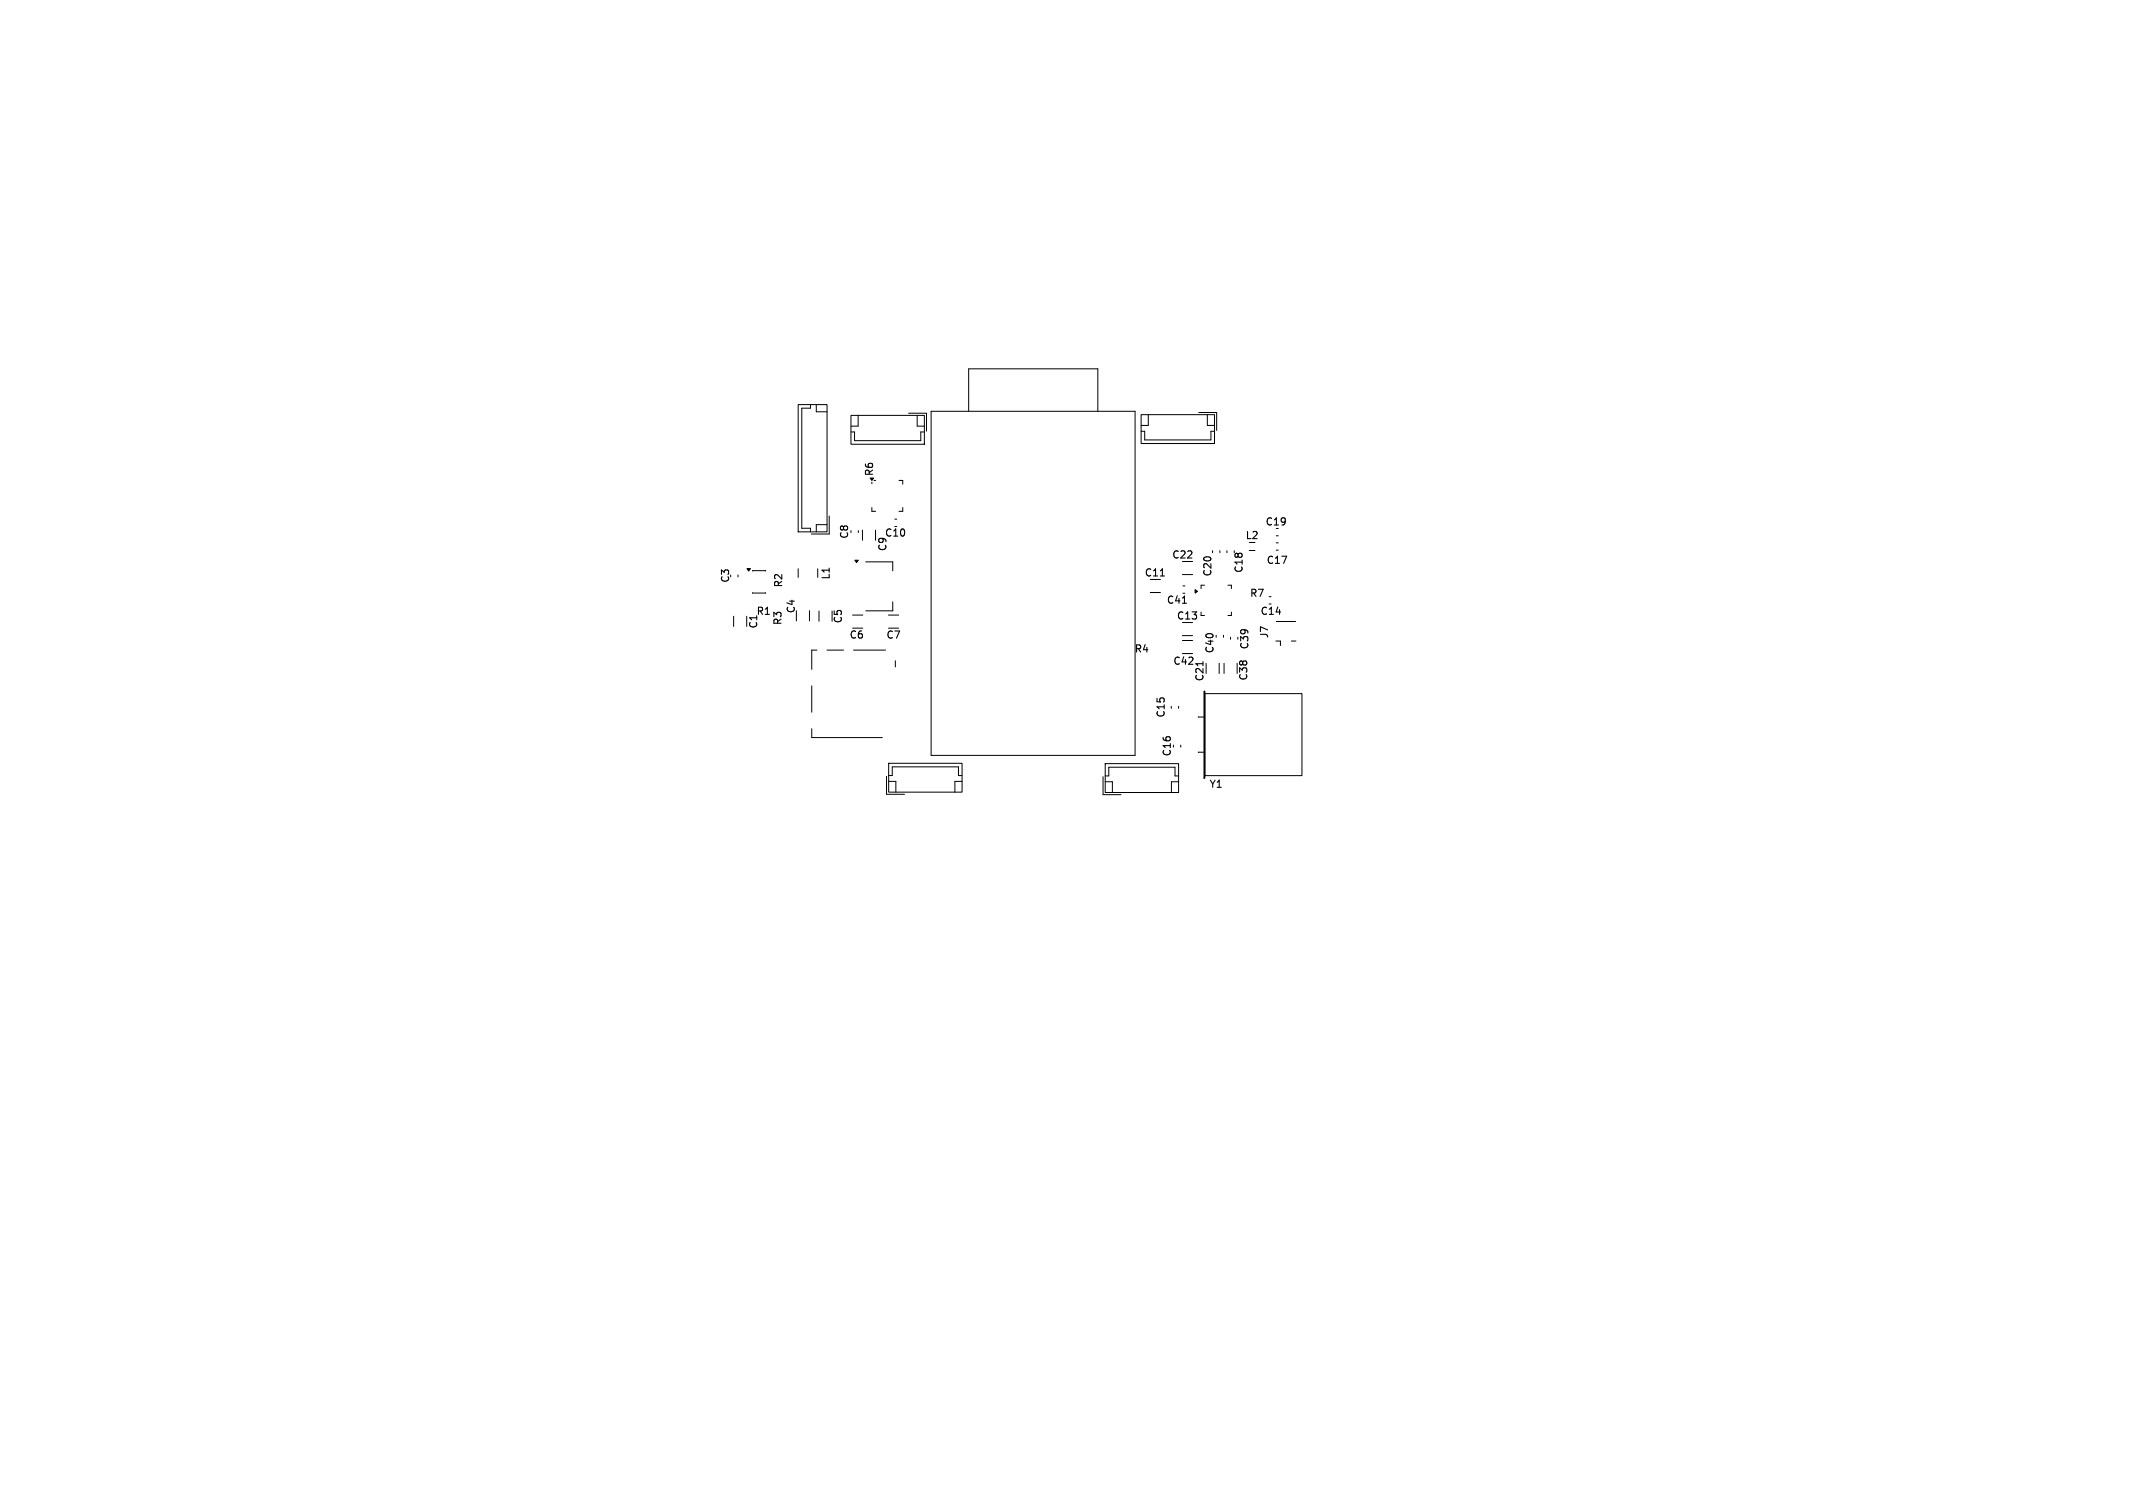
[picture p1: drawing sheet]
<svg xmlns="http://www.w3.org/2000/svg" width="297mm" height="210mm" viewBox="0 0 297 210" stroke-linecap="round" stroke-linejoin="round" font-family="sans-serif">
<defs><g id="words">
<g font-size="1.4">
<text x="121.8" y="66.4" transform="rotate(-90 121.8 66.4)">R6</text>
<text x="118.3" y="75.1" transform="rotate(-90 118.3 75.1)">C8</text>
<text x="123.1" y="74.9">C10</text>
<text x="123.6" y="76.9" transform="rotate(-90 123.6 76.9)">C9</text>
<text x="163.1" y="78">C22</text>
<text x="173.3" y="75.3">L2</text>
<text x="176.1" y="73.4">C19</text>
<text x="101.7" y="81.3" transform="rotate(-90 101.7 81.3)">C3</text>
<text x="109.1" y="81.9" transform="rotate(-90 109.1 81.9)">R2</text>
<text x="115.7" y="80.8" transform="rotate(-90 115.7 80.8)">L1</text>
<text x="159.3" y="80.5">C11</text>
<text x="168.9" y="80.4" transform="rotate(-90 168.9 80.4)">C20</text>
<text x="173.2" y="79.9" transform="rotate(-90 173.2 79.9)">C18</text>
<text x="173.9" y="83.3">R7</text>
<text x="176.3" y="78.7">C17</text>
<text x="105.2" y="85.8">R1</text>
<text x="105.6" y="87.6" transform="rotate(-90 105.6 87.6)">C1</text>
<text x="109" y="87.2" transform="rotate(-90 109 87.2)">R3</text>
<text x="110.9" y="85.5" transform="rotate(-90 110.9 85.5)">C4</text>
<text x="117.4" y="86.9" transform="rotate(-90 117.4 86.9)">C5</text>
<text x="118.2" y="89.1">C6</text>
<text x="123.3" y="89.1">C7</text>
<text x="162.4" y="84.3">C41</text>
<text x="163.8" y="86.5">C13</text>
<text x="175.4" y="85.8">C14</text>
<text x="176.8" y="89" transform="rotate(-90 176.8 89)">J7</text>
<text x="157.9" y="91.1">R4</text>
<text x="163.3" y="92.8">C42</text>
<text x="167.8" y="95" transform="rotate(-90 167.8 95)">C21</text>
<text x="169.2" y="91.1" transform="rotate(-90 169.2 91.1)">C40</text>
<text x="173.9" y="94.9" transform="rotate(-90 173.9 94.9)">C38</text>
<text x="174" y="90.5" transform="rotate(-90 174 90.5)">C39</text>
<text x="162.4" y="100" transform="rotate(-90 162.4 100)">C15</text>
<text x="163.2" y="105.4" transform="rotate(-90 163.2 105.4)">C16</text>
<text x="168.3" y="109.9">Y1</text>
</g>
</g></defs>
<path d="M161.6 80.2h.5M164.6 84h.6M167.5 92.1v.6" fill="none" stroke="#000" stroke-width=".15"/>
<g fill="none" stroke="#000" stroke-width=".14">
<path d="M111.1 56.3h4.1v17.8h-4.1zM112.8 56.3v.5h-1.2v16.8h1.2v.5M113.7 56.3v1h1.5M118.5 57.8h10.2v4.1h-10.2zM119.5 57.8v1.5h-1M126.5 57.5h2.5v2.5M127.7 57.8v1.5h1M129.7 57.3h28.3v47.9h-28.3zM134.9 57.3v-5.9h18v5.9M158.9 57.7h10.2v4.1h-10.2zM159.9 57.7v1.5h-1M166.9 57.4h2.5v2.5"/>
<path d="M168.1 57.7v1.5h1M104.8 79.5h1.8M111.1 79.2v1.2M113.9 79.2v1.2M115.2 73.1h-1.5v1M115.5 71.9v2.5h-2.5M118.5 60.2h.5v1.2h9.2v-1.2h.5M119.5 73.9v.3M120.1 73.8v1.4M120.5 78.2h3.8v1.3M121.4 67.1v.3M121.4 70.7v.5h.5"/>
<path d="M121.7 66.9h.2M121.9 73.8v1.4M124.6 72.3h.3M124.6 73.3h.3M125.2 66.9h.5v.5M125.7 70.7v.5h-.5M158.9 60.1h.5v1.2h9.2v-1.2h.5M168.8 76.7v.3M169.9 76.7v.3M170.8 76.7v.3M171.9 76.7v.3M174 76.7h.7"/>
<path d="M177.7 74.6h.3M177.7 75.6h.3M177.7 76.6h.3M102.2 85.8v1.4M102.8 80.1v.2M104 85.8v1.4M104.8 82.5h1.8M110.9 85v1.5M112.7 85v1.5M113 95.5v3.7M113.7 90.5h-.7v2.7M114 85.1v1.4"/>
<path d="M115.1 90.5h2.3M115.9 85.1v1.4M118.7 85.7h1.4M118.7 87.5h1.4M118.9 90.5h4.4M123.7 85.7h1.4M123.7 87.5h1.4M124.3 83.8v1.3h-3.8M124.7 92v.9M160.2 82.5h1.4M163.1 98.4v.2M164.1 98.4v.2"/>
<path d="M164.6 89.2h1.5M164.6 91h1.5M164.6 80h1.5M164.6 88.5h1.5M164.7 82.6h.3M164.7 81.6h.3M166.8 99.9h1M167.2 85.2v.5h.5M167.6 96.2h.2v12.2h-.2zM167.7 81.5h-.5v.5M167.8 96.6h13.5v11.4h-13.5zM169.8 92.4v1.4"/>
<path d="M170.4 88.5v.2M170.4 92.4v1.4M171 81.5h.5v.5M171.3 88.7v.3M171.5 85.2v.5h-.5M172.3 92.4v1.4M172.4 88.7v.3M176.7 84.1h.3M176.7 83.1h.3M177.6 89.3h.7v.6M177.7 86.6h2.7M179.8 89.3h.6"/>
<path d="M113 101.5v1.2h9.8M123.4 108.1v2.5h2.5M123.7 106.3h10.3v4h-10.3zM123.7 108.8h1v1.5M123.7 108h.5v-1.2h9.3v1.2h.5M134 108.8h-1v1.5M153.6 108.2v2.5h2.5M153.9 106.3h10.2v4.1h-10.2zM153.9 108.9h1v1.5M153.9 108.1h.5v-1.3h9.2v1.3h.5M164.1 108.9h-1v1.5M164.4 103.8v.2"/>
<path d="M166.8 104.8h1"/>
</g>
<path d="M104 79.2h.5l-.2 .3zM119 78h.5l-.2 .3zM121.2 66.6h.4l-.2 .3zM166.4 82.1l.3 .3-.3 .2z" fill="#000" stroke="#000" stroke-width=".14"/>
<use href="#words"/>
</svg>
